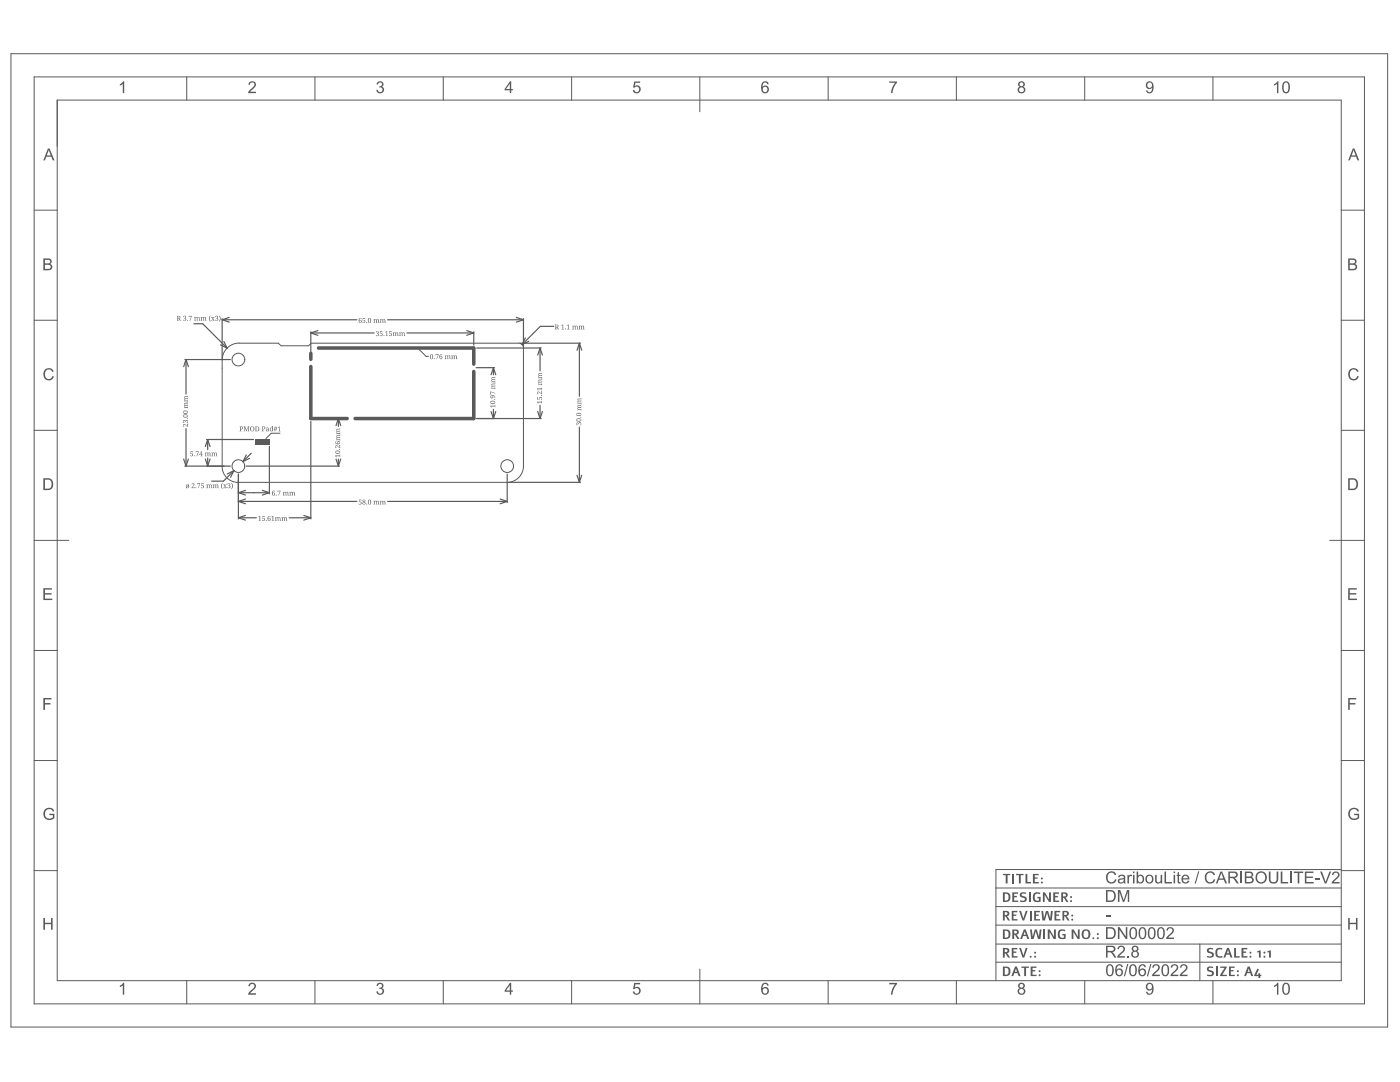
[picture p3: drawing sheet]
<svg xmlns="http://www.w3.org/2000/svg" width="279mm" height="216mm" viewBox="0 0 279 216" stroke-linecap="round" stroke-linejoin="round" font-family="sans-serif">
<path d="M47.7 68.5a3.4 3.4 0 0 0-3.4 3.3v21.3a3.1 3.1 0 0 0 3.2 3.1h53.7a3.2 3.2 0 0 0 3.3-3.2v-23.6a.99 .99 0 0 0-1-.9M47.7 68.5h7.8l.6 .5h5.5l.5-.5h41.4M83.4 69.4v.1M83.4 69.5l1.6 1.6h.5" fill="none" stroke="#5a5a5a" stroke-width=".2"/>
<g fill="none" stroke="#5a5a5a" stroke-width=".23">
<path d="M36.9 71.7h9.1M37.1 71.7v6.9M37.1 71.7l.5 1.5M37.1 71.7l-.4 1.5M38.7 64.6h1.8l4.8 4.9M44 68.8l1.3 .7M44.3 63.6v8M44.3 63.8l1.4 .5M44.3 63.8h26.9M44.7 68.1l.6 1.4M45.7 63.3l-1.4 .5M62 66.2v4.9"/>
<path d="M62 66.4l1.4 .5M62 66.4h12.7M63.4 66l-1.4 .4M77.4 63.8h27.1M81.2 66.4h13.4M93.1 66l1.5 .4M94.6 66.4l-1.5 .5M94.6 66.2v2.7M95 73.4h3.7M95.1 69.4h12.9M98.5 73.4v1.4M98.5 73.4l.4 1.4"/>
<path d="M98.5 73.4l-.5 1.4M103.1 63.3l1.4 .5M103.8 68.5h12.1M104.5 63.6v5.6M104.5 63.8l-1.4 .5M104.8 67.4l-.6 1.4M105.5 68.1l-1.3 .7M107.8 69.4v4.6M107.8 69.4l.4 1.5M107.8 69.4l-.5 1.5M110.5 65.1h-2.7l-3.6 3.7M115.6 68.5l.5 1.4"/>
<path d="M115.6 68.5v10.6M115.6 68.5l-.4 1.4M36.7 91.6l.4 1.4M36.9 93h9.1M37.1 85.5v7.5M37.6 91.6l-.5 1.4M41 91.6l.4 1.4M41.2 87.7h9.4M41.4 87.7l-.4 1.4M41.4 87.7v2M41.4 91.4v1.6M41.4 87.7l.5 1.4"/>
<path d="M41.9 91.6l-.5 1.4M46.7 93.9l-.7 1.3M46.7 93.9l-1.4 .7M46.7 93.9l-2.1 2.1h-2.4M47.6 98.3l1.4 .5M47.6 98.3h6.2M47.6 94.6v9M49 99.6l-1.4 .5M49 97.8l-1.4 .5M49.2 90.8l-.7 1.3M49.2 93h18.6M49.8 91.5l-1.3 .6"/>
<path d="M50.1 90.4l-1.6 1.7M52.4 97.8l1.4 .5M53.8 89.1v9.4M53.8 98.3l-1.4 .5M62 84.1v19.5M62.6 83.5h5.2M67.1 91.6l.4 1.4M67.5 83.5v1.6M67.5 91.6v1.4M67.5 83.5l.5 1.4M67.5 83.5l-.4 1.4M68 91.6l-.5 1.4"/>
<path d="M95.1 83.5h12.9M98 82.1l.5 1.4M98.5 81.7v1.8M98.9 82.1l-.4 1.4M99.8 99.6l1.4 .5M101.2 94.6v5.7M101.5 96.2h14.4M107.3 82.1l.5 1.4M107.8 80.9v2.6M108.2 82.1l-.4 1.4M115.2 94.8l.4 1.4M115.6 85.2v11"/>
<path d="M116.1 94.8l-.5 1.4M47.6 103.3l1.4 .5M47.6 100.1l1.4 .4M47.6 103.3h3.6M47.6 100.1h23.6M49 102.8l-1.4 .5M57.7 103.3h4.3M60.6 102.8l1.4 .5M62 103.3l-1.4 .5M77.4 100.1h23.8M101.2 100.1l-1.4 .4"/>
</g>
<g fill="#5a5a5a">
<path d="M36.6 84.6l.3 .1 .5 .4-.1-.5h.2v.6l-.7-.5-.2 .1 .2 .3h-.2z"/>
<path d="M36.6 83.9l.2-.1 .2 .3 .1-.3h.2l.2 .2v.3l-.2 .1 .1-.3-.2-.2-.2 .3-.1-.2h-.3v.2l.2 .1-.2 .1z"/>
<path d="M36.8 80.4l.7-.1v.2l-.7 .1 .1 .2 .6-.1v.2l-.7 .1 .1 .2 .6-.1v.4l-.1-.1-.6 .1z"/>
<path d="M36.8 79.2l.7-.2v.2l-.7 .1 .3 .2 .4-.1v.2l-.7 .1 .2 .2 .5-.1v.4l-.1-.1-.6 .1z"/>
<path d="M66.9 90.9h.9l.1-.2v.5l-.1-.2h-.8l.2 .2-.1 .1z"/>
<path d="M67 88.9h.3l.5 .4-.2-.5h.3v.6l-.7-.4-.2 .1 .2 .3h-.2z"/>
<path d="M67.2 86.9l.7-.2v.3l-.7 .1 .2 .2 .5-.1v.2l-.7 .1 .2 .2 .5-.1v.3l-.1-.1-.6 .1z"/>
<path d="M67.2 85.6l.7-.2v.3l-.7 .1 .1 .2 .6-.1v.2l-.7 .1 .1 .2 .6-.1v.4l-.1-.2-.6 .1z"/>
<path d="M51.5 103.1l.4-.1v.8l.2 .1h-.5l.2-.1v-.7l-.1 .1z"/>
<path d="M52.4 103h.4v.2l-.4-.1v.3h.3l.2 .2-.1 .2-.2 .2-.3-.2 .1-.1 .2 .2 .1-.2v-.2h-.4z"/>
<path d="M54.2 103.1l.3-.1v.8l.2 .1h-.5h.2v-.8l-.1 .1z"/>
<path d="M54.9 103.2l.2 .1 .7-.1 .3 .7h-.2l-.1-.6-.3 .1 .2 .5h-.3l-.1-.6-.2 .1v.5h.1h-.3h.1z"/>
<path d="M56.2 103.2h.2v.1l.7-.1 .3 .7h-.3v-.6l-.3 .1 .1 .5h-.2l-.1-.6-.2 .1 .1 .5h-.3l.1-.1z"/>
<path d="M115.1 84.3h.2l.2 .2 .1-.2h.2l.2 .2v.3h-.2l.1-.1-.1-.3h-.2l-.1 .3-.3-.3v.5l-.2-.2z"/>
<path d="M115.3 80.9l.7-.2v.3h-.7l.1 .2 .6-.1v.3l-.7 .1 .2 .2 .5-.1v.3l-.1-.1-.6 .1z"/>
<path d="M115.3 79.6l.7-.2v.3l-.7 .1 .2 .2 .5-.1v.2l-.7 .1 .2 .2 .5-.1v.3l-.2-.1-.5 .1z"/>
<path d="M112 64.9l.4-.2v.9l.2 .1h-.5l.2-.1v-.7l-.2 .1z"/>
<path d="M113.1 64.9l.4-.2v.9l.2 .1h-.5l.2-.1v-.7l-.2 .1z"/>
<path d="M114.2 65h1l.2 .7h-.2l-.1-.6-.2 .1 .1 .5h-.3l-.1-.6-.2 .1 .1 .5h-.3l.1-.1z"/>
<path d="M115.5 65h1l.2 .7h-.3l-.1-.6-.2 .1 .2 .5h-.3l-.1-.6-.2 .1 .1 .5h-.3l.1-.1z"/>
<path d="M97.8 81h.9l.1-.2v.5l-.1-.2h-.7l.1 .1-.1 .1z"/>
<path d="M97.8 78.1l1 .4-.8-.3v.4l.1 .1h-.3z"/>
<path d="M98.1 76.7l.7-.3v.3l-.6 .1 .2 .2 .4-.1v.2l-.6 .1 .1 .2 .5-.1v.3l-.1-.1-.6 .1z"/>
<path d="M98.1 75.3l.7-.1v.2l-.6 .1 .1 .2 .5-.1v.2l-.6 .1 .1 .2 .5-.1v.4l-.1-.1-.6 .1z"/>
<path d="M107.2 80.2h.9l.1-.2v.5l-.1-.2h-.8l.2 .1-.1 .1z"/>
<path d="M107.2 79.3l.2-.1-.1 .4 .3 .1v-.4l.4-.1 .2 .2v.3l-.2 .1 .1-.2-.1-.2h-.3v.4l-.5-.1z"/>
<path d="M107.3 78.2h.3l.5 .4-.2-.5h.3v.6l-.7-.4h-.2l.2 .3h-.2z"/>
<path d="M107.2 77.5h.9l.1-.1v.5l-.1-.2h-.8l.1 .2z"/>
<path d="M107.5 75.8l.7-.2v.3l-.7 .1 .2 .2 .5-.1v.2l-.7 .1 .2 .2 .5-.1v.3l-.1-.1-.6 .1z"/>
<path d="M107.5 74.5l.7-.1v.2l-.7 .1 .1 .2 .6-.1v.2l-.7 .1 .1 .2 .6-.1v.4l-.1-.1-.6 .1z"/>
<path d="M38 90.1h.5v.2l-.4-.1v.3h.2l.2 .2-.2 .3h-.4l.1-.2 .3 .2 .1-.2-.1-.3h-.3z"/>
<path d="M39.1 90.1h.6l-.4 .9h-.1l.3-.8-.4 .1z"/>
<path d="M40.9 90.3l.2 .1 .1-.1 .3 .1 .4-.1 .2 .7h-.3l-.1-.6-.1 .1 .1 .5h-.3l-.1-.6-.2 .2 .1 .4h-.3l.1-.1z"/>
<path d="M42.2 90.3l.2 .1 .1-.1 .3 .1 .4-.1 .2 .7h-.3l-.1-.6-.2 .1 .2 .5h-.3l-.1-.6-.2 .1 .1 .5h-.3l.1-.1z"/>
<path d="M55.4 97.9h.6l-.4 1 .3-.9-.5 .1z"/>
<path d="M56.5 98.1l.2 .2 .1-.2 .7 .1 .2 .7h-.3l-.1-.7-.2 .1 .1 .6h-.2l-.1-.7-.2 .1 .1 .6h-.4l.2-.1z"/>
<path d="M57.7 98.1l.3 .2 .1-.2 .3 .2 .3-.1 .2 .7h-.2l-.1-.7-.2 .1 .1 .6h-.2l-.1-.7-.2 .2 .1 .5h-.4l.1-.1z"/>
<path d="M36.6 63.1l.3-.1 .2 .2-.2 .3 .3 .2-.2 .3-.4-.1 .1-.1 .2 .1 .1-.2-.3-.2 .3-.2v-.2h-.3v.2z"/>
<path d="M37.7 63h.6l-.4 1h-.1l.4-.9-.5 .2z"/>
<path d="M38.7 63.3l.3 .1 .1-.1 .3 .1 .4-.1 .1 .7h-.2l-.1-.7-.2 .2 .1 .5h-.2l-.1-.7-.2 .2 .1 .5h-.4l.2-.1z"/>
<path d="M40 63.3l.3 .1 .1-.1h.7l.1 .7h-.2l-.1-.7-.2 .2 .1 .5h-.2l-.1-.7-.2 .2 .1 .5h-.4l.1-.1z"/>
<path d="M41.8 63.1l.2-.1-.2 .5 .2 .7-.3-.4z"/>
<path d="M42.1 63.3h.4v.2v-.2h.3l-.3 .3 .4 .4h-.4l.1-.1-.1-.2-.1 .3h-.3l.3-.4z"/>
<path d="M43 63.1l.2-.1 .3 .1v.3l-.2 .1 .2 .1v.3h-.5v-.1l.2 .1 .2-.1v-.2l-.3-.1 .3-.1v-.3h-.3v.2z"/>
<path d="M43.7 63l.3 .5v.4l-.3 .3 .2-.5z"/>
<path d="M86.9 70.7h.6l-.3 1 .2-.9-.5 .1z"/>
<path d="M88.8 70.9l.2 .1 .1-.1 .3 .1 .4-.1 .2 .8h-.3l-.1-.7-.2 .2 .1 .5h-.2l-.1-.7-.2 .1 .1 .6h-.4l.2-.2z"/>
<path d="M90.1 70.9h.2v.1l.1-.1 .3 .1 .4-.1 .2 .8h-.3l-.1-.7-.2 .1 .1 .6h-.2l-.1-.7-.2 .1 .1 .6h-.4l.2-.1z"/>
<path d="M71.7 99.7h.4v.2l-.4-.1v.3h.3l.2 .2-.1 .3-.2 .1-.3-.1 .1-.1 .2 .1 .1-.1-.1-.3h-.3z"/>
<path d="M74.5 99.9l.3 .2 .7-.2 .2 .8h-.2l-.1-.7-.2 .1 .1 .6h-.2l-.1-.7-.2 .1v.5l.1 .1h-.4l.1-.1z"/>
<path d="M75.8 99.9l.2 .2 .8-.2 .2 .8h-.2l-.1-.7-.2 .1 .1 .6h-.3v-.7l-.3 .2 .2 .5h-.4l.1-.1z"/>
<path d="M72.4 63.5h.5v.2l-.4-.1-.1 .3 .5 .1v.2l-.2 .2-.4-.1h.5l-.1-.4h-.3z"/>
<path d="M74.5 63.7h.2v.1l.8-.1 .2 .7h-.2l-.1-.6-.2 .1 .1 .5h-.3v-.6l-.2 .1v.4l.1 .1h-.4l.1-.1z"/>
<path d="M75.8 63.7l.2 .1 .8-.1 .2 .7h-.2l-.1-.6-.2 .1 .1 .5h-.3v-.6l-.3 .1 .2 .5h-.4l.1-.1z"/>
<path d="M38.3 96.5h.4v.3l-.4 .5 .5-.1v.2h-.6l.5-.6-.1-.3h-.2v.2z"/>
<path d="M39.3 96.4h.6l-.3 1 .2-.8-.5 .1z"/>
<path d="M40.2 96.4h.4v.2h-.4v.2l.4 .2 .1 .2-.2 .2-.4-.1 .4-.1v-.3h-.4z"/>
<path d="M41.2 96.7l.2 .1 .1-.1h.7l.2 .7h-.2l-.2-.7-.2 .2 .2 .5h-.3l-.1-.7-.2 .2 .1 .5h-.3l.1-.1z"/>
<path d="M42.5 96.7l.2 .1 .1-.1 .3 .1 .4-.1 .2 .7h-.3l-.1-.7-.2 .2 .1 .5h-.2l-.1-.7-.2 .1 .1 .6h-.3l.1-.1z"/>
<path d="M44.2 96.6l.3-.2-.2 .4 .2 .8-.3-.4z"/>
<path d="M44.5 96.7h.4v.3l.1-.3h.3l-.3 .3 .3 .4h-.4l.1-.1-.1-.2-.1 .2 .1 .1h-.4l.4-.4z"/>
<path d="M45.4 96.5h.5v.3l-.2 .1 .3 .1v.2l-.2 .2-.4-.1v-.1l.2 .2 .2-.2v-.2l-.2-.1 .2-.1v-.3h-.2l-.1 .2z"/>
<path d="M46.1 96.4l.3 .2 .1 .4-.1 .3-.3 .3 .2-.4v-.5z"/>
<path d="M75 66.2l.4-.1 .2 .1-.1 .2-.1 .1 .2 .2-.1 .3h-.5v-.2l.2 .2 .3-.1v-.2l-.3-.1 .2-.1v-.3h-.2l-.1 .1z"/>
<path d="M75.8 66.1h.5v.2l-.4-.1v.3h.3l.2 .2-.3 .4-.3-.1v-.1l.3 .1 .1-.2-.1-.2h-.3z"/>
<path d="M76.9 66.2l.4-.1v.8l.1 .1h-.5l.2-.1v-.7z"/>
<path d="M77.7 66.1h.5v.2l-.4-.1v.3l.4 .1-.1 .4h-.5l.1-.1 .3 .1 .1-.2-.1-.2h-.3z"/>
<path d="M78.4 66.3l.2 .1 .7-.1 .3 .7h-.3v-.6l-.3 .1 .1 .5h-.2l-.1-.6-.2 .2 .1 .4h-.3h.1z"/>
<path d="M79.7 66.3l.2 .1 .1-.1 .7 .1 .2 .6h-.3l-.1-.6-.2 .2 .1 .4h-.2l-.1-.6-.2 .2 .1 .4h-.4l.2-.1z"/>
<path d="M36.6 82.8l.7-.1 .2 .2v.3l-.8 .1-.2-.2zM36.6 83l.1 .2h.5a.2 .2 0 0 0 .2-.3 .2 .2 0 0 0-.3-.1z"/>
<path d="M36.6 82.1l.6-.2 .3 .2v.2l-.2 .2-.5 .1-.3-.2zM36.6 82.1v.2l.2 .1 .6-.1-.1-.2z"/>
<path d="M67 90l.6-.1 .3 .2v.3l-.4 .1h-.4l-.2-.2zM67 90.1l.1 .3 .7-.1-.1-.2z"/>
<path d="M66.9 88.1h.2l-.1 .3 .1 .1h.3l-.1-.3 .2-.2 .4 .2v.2l-.3 .2h-.4l-.3-.2zM67.4 88.4a.21 .21 0 0 0 .4 0 .21 .21 0 0 0-.4 0z"/>
<path d="M53.5 103.1l.1-.1 .4 .1-.1 .1-.2-.2-.2 .4h.4l.1 .3-.2 .2-.2 .1-.2-.3zM53.5 103.7a.22 .22 0 0 0 .4 0 .22 .22 0 0 0-.4 0z"/>
<path d="M115.1 83.6l.7-.1 .2 .1v.4l-.3 .1h-.5l-.2-.2zM115.1 83.7l.1 .2 .5 .1a.2 .2 0 0 0 .2-.3 .2 .2 0 0 0-.3-.1z"/>
<path d="M115.1 82.5l.7-.1 .2 .2v.3l-.2 .1h-.6l-.2-.2zM115.1 82.6l.1 .2 .5 .1a.2 .2 0 0 0 .2-.3 .2 .2 0 0 0-.3-.1z"/>
<path d="M110.7 64.8l.7 .1v.2l-.1 .2 .3 .4h-.2l-.3-.4h-.1v.3l.1 .1h-.4l.2-.1v-.8zM111 64.8v.4h.3v-.3z"/>
<path d="M97.9 80.1l.7-.1 .2 .2v.2l-.3 .2h-.4l-.3-.2zM97.9 80.2l.2 .3 .7-.2-.3-.2z"/>
<path d="M97.9 79l.7-.1 .2 .2v.3h-.1v-.3l-.3-.1v.4l-.4 .1-.2-.2zM98 79.2a.2 .2 0 0 0 .4 0 .2 .2 0 0 0-.4 0z"/>
<path d="M40.2 90.1h.1v.6h.2l-.2 .2 .1 .1h-.4l.2-.2h-.4zM40.2 90.2l-.3 .5h.3z"/>
<path d="M54.4 98h.4l-.1 .1-.1-.1-.2 .2v.2l.3-.1 .2 .2-.2 .4h-.3l-.1-.2zM54.4 98.4l.1 .4h.2v-.4z"/>
<path d="M35.3 63l.7 .2v.2l-.2 .1 .3 .5h-.1l-.3-.4h-.1v.3l.1 .1h-.4l.1-.1v-.8zM35.6 63.1v.4h.2v-.4z"/>
<path d="M85.9 70.8l.3-.1 .2 .2v.6l-.2 .2-.3-.1-.1-.2zM86 70.8v.6l.1 .2 .2-.5v-.3z"/>
<path d="M87.8 70.8l.3-.1 .2 .1-.1 .1-.3-.1-.1 .2v.1h.3l.2 .1-.2 .5-.3-.1-.1-.2zM87.8 71.4a.22 .22 0 0 0 .4 0 .22 .22 0 0 0-.4 0z"/>
<path d="M72.4 99.8h.5v.2l-.2 .1 .3 .4-.2 .2-.5-.1v-.2l.2-.2-.1-.2zM72.5 99.9a.18 .18 0 0 0 .3 0 .18 .18 0 0 0-.3 0zM72.5 100.4a.19 .19 0 0 0 .3 0 .19 .19 0 0 0-.3 0z"/>
<path d="M73.5 99.8l.3-.1 .2 .2 .1 .4-.2 .4-.4-.2zM73.6 99.9l.1 .7 .2-.1v-.5a.17 .17 0 0 0-.1-.2 .17 .17 0 0 0-.2 .1z"/>
<path d="M71.7 63.6l.1-.1h.4l-.1 .2-.2-.2-.2 .2v.2l.2-.1 .3 .2-.2 .4h-.3l-.1-.2zM71.6 64.2a.25 .25 0 0 0 .5 0 .25 .25 0 0 0-.5 0z"/>
<path d="M73.5 63.5h.3l.2 .1v.6l-.1 .2-.4-.1zM73.6 63.6v.6l.1 .2 .2-.2v-.4a.17 .17 0 0 0-.1-.3 .17 .17 0 0 0-.2 .1z"/>
<path d="M37.2 96.7h.2a.19 .19 0 0 1 .3-.1 .19 .19 0 0 1 0 .3v.4l-.3 .1a.21 .21 0 0 1-.2 0 .21 .21 0 0 1-.1-.2zM37.3 96.8l-.1 .4 .3-.4zM37.6 96.9l-.3 .4h.2z"/>
<circle cx="37.4" cy="83.5" r=".09"/>
<circle cx="67.8" cy="89.7" r=".08"/>
<circle cx="53.1" cy="103.9" r=".09"/>
<circle cx="115.9" cy="83.2" r=".09"/>
<circle cx="112.9" cy="65.6" r=".09"/>
<circle cx="98.7" cy="79.7" r=".08"/>
<circle cx="108.1" cy="78.9" r=".08"/>
<circle cx="38.8" cy="91" r=".08"/>
<circle cx="55.1" cy="98.8" r=".1"/>
<circle cx="37.4" cy="63.9" r=".09"/>
<circle cx="86.7" cy="71.6" r=".09"/>
<circle cx="73.2" cy="100.6" r=".09"/>
<circle cx="73.2" cy="64.3" r=".1"/>
<circle cx="39.1" cy="97.3" r=".1"/>
<circle cx="76.6" cy="67" r=".09"/>
</g>
<g fill="none" stroke="#5a5a5a" stroke-width=".2">
<path d="M55.9 86.5h-1.8l-1 1"/>
<circle cx="47.6" cy="71.7" r="1.27"/>
<circle cx="47.6" cy="93" r="1.27"/>
<circle cx="101.2" cy="93" r="1.27"/>
</g>
<path d="M62 70.5v1.2M62 73.1v10.4h7.3M63.6 69.4h31v3.3M94.6 74.1v9.4h-23.7" fill="none" stroke="#5a5a5a" stroke-width=".7"/>
<path d="M50.8 87.7h3v1.1h-3z" fill-rule="evenodd" fill="#5a5a5a"/>
<g fill="#5a5a5a">
<path d="M48.6 85.1h.3l.3 .8 .3-.8h.3l-.2 .1v.7l.2 .2h-.4l.1-.9-.3 .9-.4-.9 .1 .9h-.3l.1-.1v-.8z"/>
<path d="M55.5 85.3l.3-.2v.8l.2 .2h-.5l.2-.2v-.7z"/>
<path d="M47.8 85.1h.6l.1 .2-.1 .3-.3 .1v.3l.1 .1h-.4l.1-.1v-.8zM48.1 85.2v.4h.2v-.4z"/>
<path d="M49.8 85.6a.5 .5 0 0 1 1 0 .5 .5 0 0 1-1 0zM50.2 85.2l-.1 .6 .3 .2 .2-.2v-.5l-.2-.1z"/>
<path d="M50.9 85.1l.7 .1 .2 .4-.2 .4-.7 .1 .1-.1v-.8zM51.2 85.2v.8h.2l.2-.2v-.5z"/>
<path d="M52.2 85.1h.6l.1 .2-.1 .4h-.3v.2l.2 .2h-.5l.2-.2v-.7zM52.5 85.2v.4h.2l.1-.3z"/>
<path d="M53.1 85.4h.5l.1 .7-.2-.2-.2 .2-.2-.1v-.3l.4-.1v-.2l-.3 .1zM53.2 85.8a.15 .15 0 0 0 .3 0 .15 .15 0 0 0-.3 0z"/>
<path d="M54.2 85h.3v1l.1 .1-.3-.2-.2 .2-.2-.2v-.5l.3-.1 .1 .1zM54 85.5v.4l.2 .1 .1-.5z"/>
<path d="M54.9 85.1v.2h.2l.1-.2v.2h.1l-.2 .4 .2 .1h-.2v.3l-.1-.3h-.2v.3v-.3h-.2l.2-.1v-.3l-.1-.1h.1zM54.9 85.4v.3h.2v-.3z"/>
</g>
<g fill="none" stroke="#5a5a5a" stroke-width=".2">
<path d="M2.2 10.7h274.7v194.2h-274.7zM6.8 15.3h265.5v185h-265.5zM11.4 20h256.3v175.7h-256.3zM37.3 15.3v4.7M62.9 15.3v4.7M88.5 15.3v4.7M114.1 15.3v4.7M139.7 15.3v7M165.3 15.3v4.7M190.9 15.3v4.7M216.5 15.3v4.7M242.1 15.3v4.7"/>
<path d="M6.8 41.9h4.6M267.7 41.9h4.6M6.8 63.9h4.6M267.7 63.9h4.6M6.8 85.9h4.6M267.7 85.9h4.6M6.8 107.8h6.9M265.4 107.8h6.9M6.8 129.8h4.6M267.7 129.8h4.6M6.8 151.8h4.6M267.7 151.8h4.6"/>
<path d="M6.8 173.7h4.6M198.8 177.2h68.9M267.7 173.5h-68.9v22.2M267.7 173.7h4.6M37.3 195.7v4.6M62.9 195.7v4.6M88.5 195.7v4.6M114.1 195.7v4.6M139.7 193.4v6.9M165.3 195.7v4.6M190.9 195.7v4.6M198.8 192h68.9"/>
<path d="M198.8 188.4h68.9M198.8 184.6h68.9M198.8 180.9h68.9M216.5 195.7v4.6M239.5 188.4v7.3M242.1 195.7v4.6"/>
</g>
<g fill="#5a5a5a">
<path d="M220.7 182.7h.9v.3h-.9z"/>
<path d="M23.9 196.7l.7-.6h.2v2.4h-.3v-1.9l-.6 .4z"/>
<path d="M23.9 16.8l.7-.6h.2v2.4h-.3v-1.9l-.6 .4z"/>
<path d="M49.8 196.3l.6-.2 .6 .3v.7l-1.1 1.1h1.2v.3h-1.6l.2-.6 1-.8a.46 .46 0 0 0-.2-.8 .46 .46 0 0 0-.6 .5h-.3z"/>
<path d="M49.8 16.4l.7-.2 .5 .3v.7l-1.1 1.1h1.2v.3h-1.6l.2-.5 1-.9a.45 .45 0 0 0-.3-.7 .45 .45 0 0 0-.5 .4h-.3z"/>
<path d="M8.6 117.4h1.8v.2h-1.4v.8h1.3v.2h-1.3v.9h1.4v.2h-1.8z"/>
<path d="M9 73.8l.4-.3h.5l.5 .1 .3 .5h-.3a.79 .79 0 0 0-1.1-.2 .79 .79 0 0 0-.3 1 .72 .72 0 0 0 .7 .7 .72 .72 0 0 0 .7-.6l.4 .1-.4 .6-.5 .2-.8-.2-.3-.4-.2-.6z"/>
<path d="M75.3 196.3l.5-.2 .6 .2 .2 .4-.4 .5 .4 .4-.1 .6-.5 .3-.7-.2-.2-.5h.3a.47 .47 0 0 0 .5 .5 .47 .47 0 0 0 .4-.7 .47 .47 0 0 0-.6-.3v-.2h.2a.4 .4 0 0 0 .3-.5 .4 .4 0 0 0-.5-.3 .4 .4 0 0 0-.3 .5l-.3-.1z"/>
<path d="M75.4 16.4l.6-.2 .4 .2 .2 .4-.4 .5a.75 .75 0 0 1 0 1.3 .75 .75 0 0 1-1.1-.6h.3a.47 .47 0 0 0 .6 .4 .47 .47 0 0 0 .3-.7 .47 .47 0 0 0-.6-.2l.1-.3a.4 .4 0 0 0 .4-.4 .4 .4 0 0 0-.4-.4 .4 .4 0 0 0-.4 .5l-.3-.1z"/>
<path d="M126.6 196.1h1.2v.3h-1l-.1 .6h.7l.3 .2 .2 .4-.2 .6-.5 .3-.8-.3-.1-.4 .3 .1a.52 .52 0 0 0 .7 .2 .52 .52 0 0 0 .3-.6 .52 .52 0 0 0-.6-.3l-.4 .2-.3-.1z"/>
<path d="M126.6 16.3h1.2v.2h-1l-.1 .7 .5-.2 .5 .2 .2 .5-.2 .7-.4 .2h-.4l-.4-.2-.2-.4h.3l.2 .3 .3 .1a.55 .55 0 0 0 .4-.8 .55 .55 0 0 0-.9-.1h-.3z"/>
<path d="M254.3 196.7l.6-.6h.2v2.4h-.3v-1.9l-.5 .4z"/>
<path d="M254.3 16.8l.6-.6h.2v2.4h-.3v-1.9l-.5 .4z"/>
<path d="M269.1 117.4h1.7v.2h-1.4v.8h1.3v.2h-1.3v.9h1.4v.2h-1.7z"/>
<path d="M269.5 73.6l.6-.1h.5l.5 .6-.3 .1a.78 .78 0 0 0-1.1-.4 .78 .78 0 0 0-.3 1.1l.2 .5 .5 .2 .5-.1 .2-.5 .4 .1-.4 .6-.8 .2a1.29 1.29 0 0 1-.5-2.3z"/>
<path d="M8.6 183.2h.4v.9h1.2v-.9h.3v2.3h-.3v-1.1h-1.2v1.1h-.4z"/>
<path d="M8.6 139.3h1.7v.3h-1.3v.7h1.1v.3h-1.1v1.1h-.4z"/>
<path d="M9 161.5l.4-.3h.7l.4 .2 .3 .5h-.3l-.5-.4h-.5l-.5 .4v.7a.9 .9 0 0 0 1.4 .6l.2-.1v-.4h-.8v-.3h1.1v.9l-.5 .2-.6 .1a1.26 1.26 0 0 1-.8-2.1z"/>
<path d="M269.1 183.2h.3v.9h1.2v-.9h.3v2.3h-.3v-1.1h-1.2v1.1h-.3z"/>
<path d="M269.4 161.5l.7-.3 .8 .2 .3 .5h-.3l-.1-.3-.4-.1-.7 .1-.2 .3-.1 .7 .3 .5 .6 .3 .6-.3v-.4h-.6v-.3h.9v.9l-.9 .3-.8-.2-.3-.3-.1-.6 .1-.6z"/>
<path d="M269.1 139.3h1.6v.3h-1.3v.7h1.1v.3h-1.1v1.1h-.3z"/>
<path d="M177.5 196.1h1.5v.3l-.7 1.1-.2 1h-.3l.1-.8 .7-1.3h-1.1z"/>
<path d="M177.5 16.3h1.5l-.7 1.3-.2 1h-.3l.1-.7 .7-1.4h-1.1z"/>
<path d="M203.8 192.9h1.5v.2h-.5v1.7h-.4v-1.7h-.6z"/>
<path d="M205.7 192.9h1.1v.2h-.7v.5h.5v.2h-.5v.7h.8v.3h-1.2z"/>
<path d="M201.9 189.2h1.1v.2h-.7v.5h.5v.2h-.5v.7h.8v.3h-1.2z"/>
<path d="M203.4 189.2h.4l.4 1.5 .5-1.5h.4l-.7 1.9h-.3z"/>
<path d="M205.6 185.5h.3l.2 1.4 .4-1.4h.4l.4 1.4 .2-1.4h.4l-.3 1.9h-.5l-.4-1.6-.4 1.6h-.5z"/>
<path d="M208.2 185.5h.4v1.9h-.4z"/>
<path d="M209.1 185.5h.4l.8 1.4v-1.4h.4v1.9h-.4l-.8-1.4v1.4h-.4z"/>
<path d="M211.4 185.6l.4-.2 .8 .2-.1 .2-.5-.1-.3 .1-.2 .7 .1 .5 .5 .1h.2v-.5h-.3v-.2h.7l-.1 .9-.8 .1-.5-.3-.2-.7z"/>
<path d="M213.9 185.5h.4l.8 1.4v-1.4h.4v1.9h-.4l-.9-1.4v1.4h-.3z"/>
<path d="M201.9 181.8h1.1v.2h-.7v.5h.5v.2h-.5v.7h.8v.3h-1.2z"/>
<path d="M203.4 181.8h.4l.4 1.5 .5-1.5h.4l-.7 1.9h-.3z"/>
<path d="M205.5 181.8h.4v1.9h-.4z"/>
<path d="M206.4 181.8h1.1v.2h-.8v.5h.6v.2h-.6v.7h.8v.3h-1.1z"/>
<path d="M207.8 181.8h.4l.1 1.4 .4-1.4h.5l.4 1.4 .1-1.4h.4l-.2 1.9h-.5l-.4-1.5-.5 1.5h-.5z"/>
<path d="M210.4 181.8h1.2v.2h-.8v.5h.6v.2h-.6v.7h.8v.3h-1.2z"/>
<path d="M202 178.1h1.2v.2h-.8v.5h.5v.3h-.5v.6h.8v.3h-1.2z"/>
<path d="M203.6 178.2l.4-.2 .8 .2-.1 .2-.6-.1-.2 .2 .1 .2 .6 .2 .3 .2v.5l-.2 .3-.6 .1-.6-.1 .1-.3 .7 .1 .2-.2-.1-.3-.8-.4z"/>
<path d="M205.3 178.1h.4v1.9h-.4z"/>
<path d="M206.3 178.3l.5-.3 .8 .2-.1 .2-.5-.1-.3 .1-.2 .7 .1 .5 .5 .1h.2v-.5h-.3v-.2h.7v.9l-.9 .1-.5-.3-.2-.7z"/>
<path d="M208.1 178.1h.4l.9 1.4v-1.4h.3v1.9h-.4l-.8-1.4v1.4h-.4z"/>
<path d="M210.2 178.1h1.2v.2h-.8v.5h.5v.3h-.5v.6h.8v.3h-1.2z"/>
<path d="M223.1 177.6h.5l.7 2 .6-2h.5v2.4h-.3v-2l-.7 2h-.3l-.7-2.1v2.1h-.3z"/>
<path d="M200.1 174.4h1.5v.2h-.5v1.7h-.4v-1.7h-.6z"/>
<path d="M202 174.4h.4v1.9h-.4z"/>
<path d="M202.8 174.4h1.5v.2h-.6v1.7h-.4v-1.7h-.5z"/>
<path d="M204.7 174.4h.3v1.6h.8v.3h-1.1z"/>
<path d="M206.1 174.4h1.2v.2h-.8v.5h.6v.2h-.6v.7h.8v.3h-1.2z"/>
<path d="M241 193l.4-.2 .7 .2-.1 .2-.6-.1-.2 .2 .1 .2 .6 .2 .3 .2 .1 .5-.3 .3-.8 .1-.4-.1 .1-.3 .7 .1 .3-.2-.2-.3-.8-.4z"/>
<path d="M242.7 192.9h.3v1.9h-.3z"/>
<path d="M243.5 192.9h1.3l-.9 1.6h.9v.3h-1.3v-.2l.9-1.5h-.9z"/>
<path d="M245.3 192.9h1.1v.2h-.8v.5h.6v.2h-.6v.7h.8v.3h-1.1z"/>
<path d="M250.9 193.3l.3 .1-.5 1.1h.4v-.3h.4v.3h.2v.3h-.2v.3h-.4v-.3h-.8v-.2z"/>
<path d="M241 189.3l.4-.2 .7 .1-.1 .3-.5-.1a.28 .28 0 0 0-.3 .3 .28 .28 0 0 0 .4 .2l.6 .4v.5l-.6 .3-.8-.1 .1-.3 .6 .1 .4-.2-.1-.3-.9-.4z"/>
<path d="M242.8 189.4l.5-.3 .6 .1-.1 .3-.4-.1-.4 .2-.1 .8 .3 .4 .7-.1 .1 .3-.7 .1-.6-.3-.1-.9z"/>
<path d="M246.3 189.2h.4v1.6h.7v.3h-1.1z"/>
<path d="M247.8 189.2h1.1v.2h-.8v.5h.6v.2h-.6v.7h.8v.3h-1.1z"/>
<path d="M250.9 189.8l.6-.2 .1 .1v1.4h-.3v-1.1l-.3 .1z"/>
<path d="M252.9 189.8l.6-.2 .1 .1v1.4h-.3v-1.1l-.3 .1z"/>
<path d="M225 192.3h.2l-.7 2.5h-.2z"/>
<path d="M229.6 192.3h.2l-.7 2.5h-.2z"/>
<path d="M230.2 192.6l.6-.2 .6 .3v.7l-1.1 1.1h1.2v.3h-1.6l.2-.6 .9-.8a.45 .45 0 0 0-.2-.8 .45 .45 0 0 0-.6 .5h-.2z"/>
<path d="M233.8 192.6l.7-.2 .6 .3v.7l-1.1 1.1h1.2v.3h-1.6l.2-.6 .9-.8a.45 .45 0 0 0-.2-.8 .45 .45 0 0 0-.6 .5h-.3z"/>
<path d="M235.7 192.6l.7-.2 .5 .4v.6l-1.1 1.1h1.2v.3h-1.6l.2-.6 1-.8a.46 .46 0 0 0-.2-.8 .46 .46 0 0 0-.6 .5h-.3z"/>
<path d="M223.1 185h.3l1.3 1.9v-1.9h.3v2.4h-.3l-1.3-1.9v1.9h-.3z"/>
<path d="M233 185.2l.7-.2 .5 .3 .1 .4-.2 .4-1 1h1.2v.3h-1.6l.2-.6 1-.9a.45 .45 0 0 0-.3-.7 .45 .45 0 0 0-.5 .5h-.3z"/>
<path d="M223.2 188.9l.6-.2 .5 .2 .2 .2-.1 .7-1 1h1.1v.3h-1.5l.2-.6 1-1a.45 .45 0 0 0-.4-.6 .45 .45 0 0 0-.5 .5h-.3z"/>
<path d="M225 190.7h.3v.4h-.3z"/>
<path d="M221 174.3l.4-.4h.9l.4 .5 .1 .2h-.4a.77 .77 0 0 0-1-.4 .77 .77 0 0 0-.3 1l.1 .6 .4 .2 .6-.1 .3-.5 .3 .2-.2 .4-.3 .2-.7 .1-.4-.1-.4-.8v-.6z"/>
<path d="M225 174.6h.3v.2l.3-.3 .3 .1-.1 .3-.3-.1-.2 .2v1.3h-.3z"/>
<path d="M230.5 174.6h.3v1.2l.3 .3 .5-.2v-1.3h.3v1.7h-.2v-.3l-.5 .3-.6-.2z"/>
<path d="M232.4 173.9h.3v2.1h1.2v.3h-1.5z"/>
<path d="M235 174.1l.3-.1v.6h.3v.2h-.3v1.1l.3 .1v.3h-.4l-.2-.3v-1.2h-.2v-.2h.2z"/>
<path d="M239.1 173.9h.2l-.6 2.4h-.3z"/>
<path d="M240.7 174.3l.4-.3 .7-.1 .6 .4 .1 .3h-.3a.77 .77 0 0 0-1.1-.4 .77 .77 0 0 0-.3 1v.4l.5 .4 .6-.1 .3-.5 .3 .2-.4 .6-.8 .1-.4-.1-.4-.8-.1-.6z"/>
<path d="M8.6 95.4h1.3l.4 .3 .3 1v.4l-.4 .5-.3 .2h-1.3zM9 95.7v1.8l1-.1 .3-.6-.1-.8-.4-.3z"/>
<path d="M8.6 51.6h1.2l.4 .2 .1 .5-.3 .4 .4 .4-.2 .7-.4 .1h-1.2zM9 51.8v.8h.7l.3-.2v-.2l-.1-.3zM9 52.8v.9h.7l.4-.3v-.3l-.2-.2z"/>
<path d="M9.6 29.6h.3l1 2.4h-.4l-.3-.7h-1l-.2 .7h-.4zM9.7 29.9l-.4 1.1h.8z"/>
<path d="M101.8 196.1h.2v1.5h.4v.3h-.4v.6h-.3v-.6h-1v-.3zM101.7 196.6l-.7 1h.7z"/>
<path d="M101.8 16.2h.2v1.6h.4v.2h-.4v.6h-.3v-.6h-1v-.2zM101.7 16.7l-.7 1.1h.7z"/>
<path d="M152.1 196.3l.7-.2a.64 .64 0 0 1 .6 .6h-.3l-.4-.4-.4 .3-.1 .7 .2-.3h.6l.3 .3 .2 .3-.1 .5-.3 .3-.7 .1-.3-.3-.2-.5v-.7zM152.2 197.7a.52 .52 0 0 0 1 0 .52 .52 0 0 0-1 0z"/>
<path d="M152.1 16.5l.7-.3a.6 .6 0 0 1 .6 .6h-.3l-.2-.3a.65 .65 0 0 0-.7 .9l.2-.3h.6l.4 .3v.6a.82 .82 0 0 1-1 .6 .82 .82 0 0 1-.5-1.1zM152.3 17.5v.6l.3 .3a.51 .51 0 0 0 .5-.7 .51 .51 0 0 0-.8-.2z"/>
<path d="M203.3 196.3l.7-.2a.56 .56 0 0 1 .5 .4 .56 .56 0 0 1-.3 .7l.4 .4-.1 .7-.5 .2-.6-.1-.3-.5 .1-.5 .3-.2-.3-.4zM203.5 196.7a.39 .39 0 0 0 .7 0 .39 .39 0 0 0-.7 0zM203.4 197.8a.48 .48 0 0 0 .9 0 .48 .48 0 0 0-.9 0z"/>
<path d="M203.3 16.4l.4-.2 .7 .2a.53 .53 0 0 1-.2 .9l.3 .2 .1 .3v.4l-.3 .3-.7 .1-.4-.2-.1-.4a.59 .59 0 0 1 .4-.7l-.3-.4zM203.5 16.8a.39 .39 0 0 0 .7 0 .39 .39 0 0 0-.7 0zM203.4 17.9a.48 .48 0 0 0 .9 0 .48 .48 0 0 0-.9 0z"/>
<path d="M228.9 196.3l.6-.2 .4 .2 .3 .4-.1 1.3-.3 .4-.5 .1a.6 .6 0 0 1-.6-.6h.3l.3 .4 .3-.1 .2-.1 .1-.6v-.2l-.2 .3-.5 .1-.4-.3-.1-.6zM228.9 196.8a.51 .51 0 0 0 1 0 .51 .51 0 0 0-1 0z"/>
<path d="M228.8 16.5l.5-.3 .7 .3 .2 .6-.1 1a.71 .71 0 0 1-.7 .5 .71 .71 0 0 1-.7-.6h.3l.1 .3 .4 .1 .3-.2 .1-.5v-.2l-.5 .3-.5-.2-.2-.5zM228.9 17a.5 .5 0 0 0 1 0 .5 .5 0 0 0-1 0z"/>
<path d="M256.1 196.3l.6-.2 .5 .3 .2 .7-.1 .9a.76 .76 0 0 1-.9 .5 .76 .76 0 0 1-.5-1l.1-.8zM256.3 196.5l-.1 .9a.73 .73 0 0 0 .4 .9l.3-.1 .2-.2v-1a.49 .49 0 0 0-.2-.6 .49 .49 0 0 0-.6 .1z"/>
<path d="M256.2 16.4l.6-.2 .4 .3 .2 .7-.1 .9a.75 .75 0 0 1-.9 .5 .75 .75 0 0 1-.5-1l.1-.8zM256.3 16.6l-.1 .5 .1 1a.49 .49 0 0 0 .6 .2 .49 .49 0 0 0 .2-.7v-.4a.71 .71 0 0 0-.4-.8z"/>
<path d="M269.1 95.4h1.2l.5 .3 .2 .4v.7l-.4 .8-.5 .2h-1zM269.4 95.7v1.8l1.1-.1 .2-.4v-.6a.69 .69 0 0 0-.8-.7z"/>
<path d="M269.1 51.6h1.1l.3 .1 .2 .5-.2 .5a.67 .67 0 0 1 .3 .8 .67 .67 0 0 1-.8 .4h-.9zM269.4 51.8v.8h.7l.3-.2-.1-.5zM269.4 52.8v.9h.7l.4-.3v-.3l-.1-.2z"/>
<path d="M270 29.6h.3l1 2.4h-.4l-.3-.7h-1l-.2 .7h-.3zM270.1 29.9l-.4 1.1h.8z"/>
<path d="M200.1 192.9h.9l.5 .2 .1 .9-.2 .6-.5 .2h-.8zM200.5 193.1v1.4l.5-.1 .3-.3-.1-.8z"/>
<path d="M202.6 192.9h.3l.8 1.9h-.4l-.2-.6h-.7l-.2 .6h-.4zM202.8 193.3l-.3 .6h.5z"/>
<path d="M207.3 193.8a.2 .2 0 0 1 .4 0 .2 .2 0 0 1-.4 0zM207.3 194.6a.2 .2 0 0 1 .4 0 .2 .2 0 0 1-.4 0z"/>
<path d="M200.1 189.2h.8l.5 .2v.6l-.5 .2 .7 .9h-.4l-.6-.9-.1 .9h-.4zM200.5 189.4v.6l.5-.2-.1-.3z"/>
<path d="M206.4 190.1a.2 .2 0 0 1 .4 0 .2 .2 0 0 1-.4 0zM206.4 190.9a.2 .2 0 0 1 .4 0 .2 .2 0 0 1-.4 0z"/>
<path d="M200.1 185.5h.9l.5 .2 .1 .9-.2 .6-.5 .2h-.8zM200.5 185.7v1.4l.5-.1 .3-.3v-.6l-.3-.3z"/>
<path d="M202 185.5h.8l.4 .2 .1 .4-.5 .4 .7 .9h-.4l-.6-.9-.1 .9h-.4zM202.4 185.7v.6l.5-.1-.1-.4z"/>
<path d="M204.3 185.5h.4l.7 1.9h-.4l-.2-.6h-.6l-.2 .6h-.4zM204.5 185.9l-.2 .6h.4z"/>
<path d="M215.8 186.4a.95 .95 0 0 1 1.9 0 .95 .95 0 0 1-1.9 0zM216.4 185.9l-.2 .4 .2 .7 .2 .1h.4l.2-.6-.1-.6-.3-.2z"/>
<path d="M218.9 186.4a.2 .2 0 0 1 .4 0 .2 .2 0 0 1-.4 0zM218.9 187.2a.2 .2 0 0 1 .4 0 .2 .2 0 0 1-.4 0z"/>
<path d="M200.1 181.8h.8l.5 .2v.6l-.5 .2 .7 .9h-.4l-.6-.9-.1 .9h-.4zM200.5 182v.6l.5-.2-.1-.3z"/>
<path d="M212 181.8h.8l.4 .1 .1 .6-.5 .3 .7 .9h-.5l-.5-.9-.1 .9h-.4zM212.4 182v.6l.5-.2v-.3z"/>
<path d="M213.8 182.7a.2 .2 0 0 1 .4 0 .2 .2 0 0 1-.4 0zM213.8 183.5a.2 .2 0 0 1 .4 0 .2 .2 0 0 1-.4 0z"/>
<path d="M200.1 178.1h.9l.5 .2 .1 .9-.2 .6-.5 .2h-.8zM200.5 178.3v1.4l.5-.1 .3-.3-.1-.7-.2-.2z"/>
<path d="M211.8 178.1h.8l.4 .2v.5l-.4 .3 .6 .9h-.4l-.6-.9v.9h-.4zM212.2 178.3v.6l.5-.1-.1-.4z"/>
<path d="M213.6 179a.2 .2 0 0 1 .3 0 .2 .2 0 0 1-.3 0zM213.6 179.8a.2 .2 0 0 1 .4 0 .2 .2 0 0 1-.4 0z"/>
<path d="M220.7 177.6h1.2l.6 .4 .2 .9-.1 .5-.4 .4-1.5 .2zM221 177.9v1.8l1-.1 .4-.6-.2-.8-.2-.3z"/>
<path d="M207.7 175.3a.2 .2 0 0 1 .4 0 .2 .2 0 0 1-.4 0zM207.7 176.1a.2 .2 0 0 1 .4 0 .2 .2 0 0 1-.4 0z"/>
<path d="M246.8 193.8a.2 .2 0 0 1 .4 0 .2 .2 0 0 1-.4 0zM246.9 194.6a.19 .19 0 0 1 .3 0 .19 .19 0 0 1-.3 0z"/>
<path d="M249 192.9h.4l.7 1.9h-.4l-.2-.6h-.6l-.2 .6h-.4zM249.2 193.3l-.2 .6h.4z"/>
<path d="M244.9 189.2h.4l.7 1.9h-.4l-.2-.6h-.7l-.2 .6h-.3zM245.1 189.6l-.2 .6h.4z"/>
<path d="M249.4 190.1a.21 .21 0 0 1 .4 0 .21 .21 0 0 1-.4 0zM249.4 190.9a.2 .2 0 0 1 .4 0 .2 .2 0 0 1-.4 0z"/>
<path d="M252.1 190.1a.2 .2 0 0 1 .4 0 .2 .2 0 0 1-.4 0zM252.1 190.9a.2 .2 0 0 1 .4 0 .2 .2 0 0 1-.4 0z"/>
<path d="M221 192.6l.6-.2 .5 .3 .2 .7-.1 .9a.75 .75 0 0 1-1 .5 .75 .75 0 0 1-.5-1l.1-.9zM221.2 192.7l-.2 .9 .2 .8a.52 .52 0 0 0 .6 0 .52 .52 0 0 0 .2-.6v-.3a.72 .72 0 0 0-.4-.8z"/>
<path d="M222.8 192.7l.6-.3a.63 .63 0 0 1 .7 .6h-.3l-.1-.3-.4-.1-.4 .4-.1 .5 .3-.2 .4-.1 .5 .3 .1 .3-.2 .8-.3 .2h-.4l-.4-.2-.2-.5v-.7zM223 193.6v.7l.4 .3a.52 .52 0 0 0 .4-.7 .52 .52 0 0 0-.8-.3z"/>
<path d="M225.6 192.6l.6-.2 .5 .2 .2 .8-.1 .9a.76 .76 0 0 1-1 .5 .76 .76 0 0 1-.5-1l.1-.8zM225.8 192.8l-.2 .5 .2 1.1a.52 .52 0 0 0 .6 0 .52 .52 0 0 0 .2-.6v-.3a.72 .72 0 0 0-.4-.8z"/>
<path d="M227.5 192.6l.5-.2a.63 .63 0 0 1 .7 .6h-.3l-.2-.3a.65 .65 0 0 0-.8 .8l.4-.2h.5l.3 .2 .1 .6a.81 .81 0 0 1-1 .7 .81 .81 0 0 1-.5-1.1v-.7zM227.5 194.1a.51 .51 0 0 0 1 0 .51 .51 0 0 0-1 0z"/>
<path d="M232.1 192.6l.6-.2 .4 .2 .2 .7-.1 1a.76 .76 0 0 1-.9 .5 .76 .76 0 0 1-.5-1v-.8zM232.2 192.8l-.1 .6 .1 1a.49 .49 0 0 0 .7 0 .49 .49 0 0 0 .1-.6l-.1-1a.39 .39 0 0 0-.7 0z"/>
<path d="M220.7 185h1.2l.6 .4 .2 .9-.1 .5-.4 .4-1.5 .2zM221 185.3v1.8l1-.1 .4-.6-.2-.8-.2-.3z"/>
<path d="M225.7 185.2l.6-.2 .4 .2 .2 .7-.1 1a.76 .76 0 0 1-.9 .5 .76 .76 0 0 1-.5-1l.1-.8zM225.8 185.4l-.1 .9a.72 .72 0 0 0 .4 .9l.4-.2 .1-.3-.1-1.3a.4 .4 0 0 0-.7 0z"/>
<path d="M227.4 185.3l.7-.3 .5 .3 .2 .8-.1 .8a.75 .75 0 0 1-1 .5 .75 .75 0 0 1-.5-1zM227.7 185.4l-.2 .9a.72 .72 0 0 0 .5 .9l.3-.2 .2-.4-.2-1.2a.38 .38 0 0 0-.6 0z"/>
<path d="M229.4 185.1l.6-.1 .4 .3 .2 .7-.1 .9a.75 .75 0 0 1-.9 .5 .75 .75 0 0 1-.5-1l.1-.9zM229.5 185.4l-.1 .9a.74 .74 0 0 0 .4 .9l.4-.3 .1-.9a.64 .64 0 0 0-.4-.8z"/>
<path d="M231.2 185.2l.6-.2 .5 .3 .2 .5-.1 1.1a.76 .76 0 0 1-1 .5 .76 .76 0 0 1-.5-1l.1-.9zM231.3 185.4l-.1 .9a.72 .72 0 0 0 .5 .9l.3-.2 .1-.3 .1-.6-.2-.7a.4 .4 0 0 0-.7 0z"/>
<path d="M220.7 188.7h1.3l.4 .2 .2 .3-.1 .5-.5 .3 .2 .2 .6 .9h-.4l-.5-.9-.3-.2h-.6v1.1h-.3zM221 189v.7l1.1-.1a.39 .39 0 0 0 .1-.4 .39 .39 0 0 0-.4-.2z"/>
<path d="M226 188.9l.6-.2a.56 .56 0 0 1 .6 .4 .56 .56 0 0 1-.3 .7l.4 .5-.2 .6-.4 .2-.7-.1-.2-.5v-.4l.4-.3-.3-.4zM226.2 189.3a.37 .37 0 0 0 .7 0 .37 .37 0 0 0-.7 0zM226 190.4a.5 .5 0 0 0 1 0 .5 .5 0 0 0-1 0z"/>
<path d="M223.2 174.8l.3-.2 .5-.1 .4 .1 .2 .3 .1 1.4h-.4v-.2l-.6 .2a.52 .52 0 0 1-.6-.5 .52 .52 0 0 1 .7-.5l.2-.1a.28 .28 0 0 0 .2-.3 .28 .28 0 0 0-.4-.1h-.3l-.1 .3-.3-.1zM223.5 175.6v.4h.5l.2-.2 .1-.4z"/>
<path d="M226.1 173.9h.3v.3h-.3zM226.1 174.6h.3v1.7h-.3z"/>
<path d="M226.8 173.9h.3v.9l.6-.3 .5 .4 .1 .9-.5 .5h-.5l-.2-.2v.2h-.3zM227.2 175l-.1 .5a.5 .5 0 0 0 .6 .5 .5 .5 0 0 0 .3-.7 .45 .45 0 0 0-.2-.5 .45 .45 0 0 0-.6 .2z"/>
<path d="M228.8 174.8l.5-.3 .7 .3 .2 .8-.3 .5-.6 .2-.5-.3-.2-.6zM229 174.9l-.1 .5a.55 .55 0 0 0 .7 .6 .55 .55 0 0 0 .3-.8 .49 .49 0 0 0-.4-.4 .49 .49 0 0 0-.5 .1z"/>
<path d="M234.2 173.9h.3v.3h-.3zM234.2 174.6h.3v1.7h-.3z"/>
<path d="M236 174.8l.4-.3 .5 .1 .3 .2 .2 .5v.2h-1.3a.49 .49 0 0 0 .4 .6 .49 .49 0 0 0 .6-.4l.3 .1-.4 .4-.5 .1-.5-.2-.2-.5zM236.2 174.9l-.1 .3h1a.48 .48 0 0 0-.3-.4 .48 .48 0 0 0-.6 .1z"/>
<path d="M243.6 173.9h.3l1 2.4h-.4l-.3-.7h-1l-.2 .7h-.3zM243.7 174.1l-.4 1.2h.8z"/>
<path d="M245.1 173.9h1.3l.5 .2 .1 .3-.1 .5-.5 .3 .8 1.1h-.4l-.5-.8-.3-.3h-.6v1.1h-.3zM245.4 174.2v.7h1.1l.2-.3a.4 .4 0 0 0-.5-.4z"/>
<circle cx="205.7" cy="190.9" r=".19"/>
<circle cx="218.2" cy="187.2" r=".19"/>
</g>
<path d="M247.7 173.9v2.4" fill="none" stroke="#5a5a5a" stroke-width=".33"/>
<g fill="#5a5a5a">
<path d="M253.2 173.9h.4v1.9l.2 .2h.4a.57 .57 0 0 0 .6-.7v-1.4h.3l-.1 1.9-.4 .4-.6 .1a.85 .85 0 0 1-.8-1z"/>
<path d="M255.6 173.9h.3v2.1h1.2v.3h-1.5z"/>
<path d="M248.4 173.9h1.2l.4 .3 .1 .5-.3 .3 .4 .3v.4l-.2 .4-1.6 .2zM248.7 174.2v.7h.8l.2-.1 .1-.3-.2-.3zM248.7 175.2v.8h.8l.4-.2v-.3l-.2-.3z"/>
<path d="M250.8 174.3l.8-.4 .6 .1 .4 .3 .2 .9-.4 .8-.4 .3h-.5l-.7-.4-.3-.8zM251.1 174.4l-.2 .6 .2 .8 .5 .2 .6-.1 .3-.7-.2-.8-.4-.3z"/>
</g>
<path d="M257.7 173.9v2.4" fill="none" stroke="#5a5a5a" stroke-width=".31"/>
<g fill="#5a5a5a">
<path d="M258.2 173.9h1.9v.3h-.8v2.1h-.3v-2.1h-.8z"/>
<path d="M260.4 173.9h1.7v.3h-1.4v.7h1.3v.3h-1.3v.8h1.5v.3h-1.8z"/>
<path d="M262.5 175.3h.9v.3h-.9z"/>
<path d="M263.5 173.9h.3l.8 2.1 .7-2.1h.4l-1 2.4h-.3z"/>
<path d="M266 174.1l.6-.2 .6 .3 .1 .3v.4l-1.1 1.1h1.1v.3h-1.5l.1-.5 .9-.8a.46 .46 0 0 0 0-.8 .46 .46 0 0 0-.7 .4h-.3z"/>
</g>
</svg>
